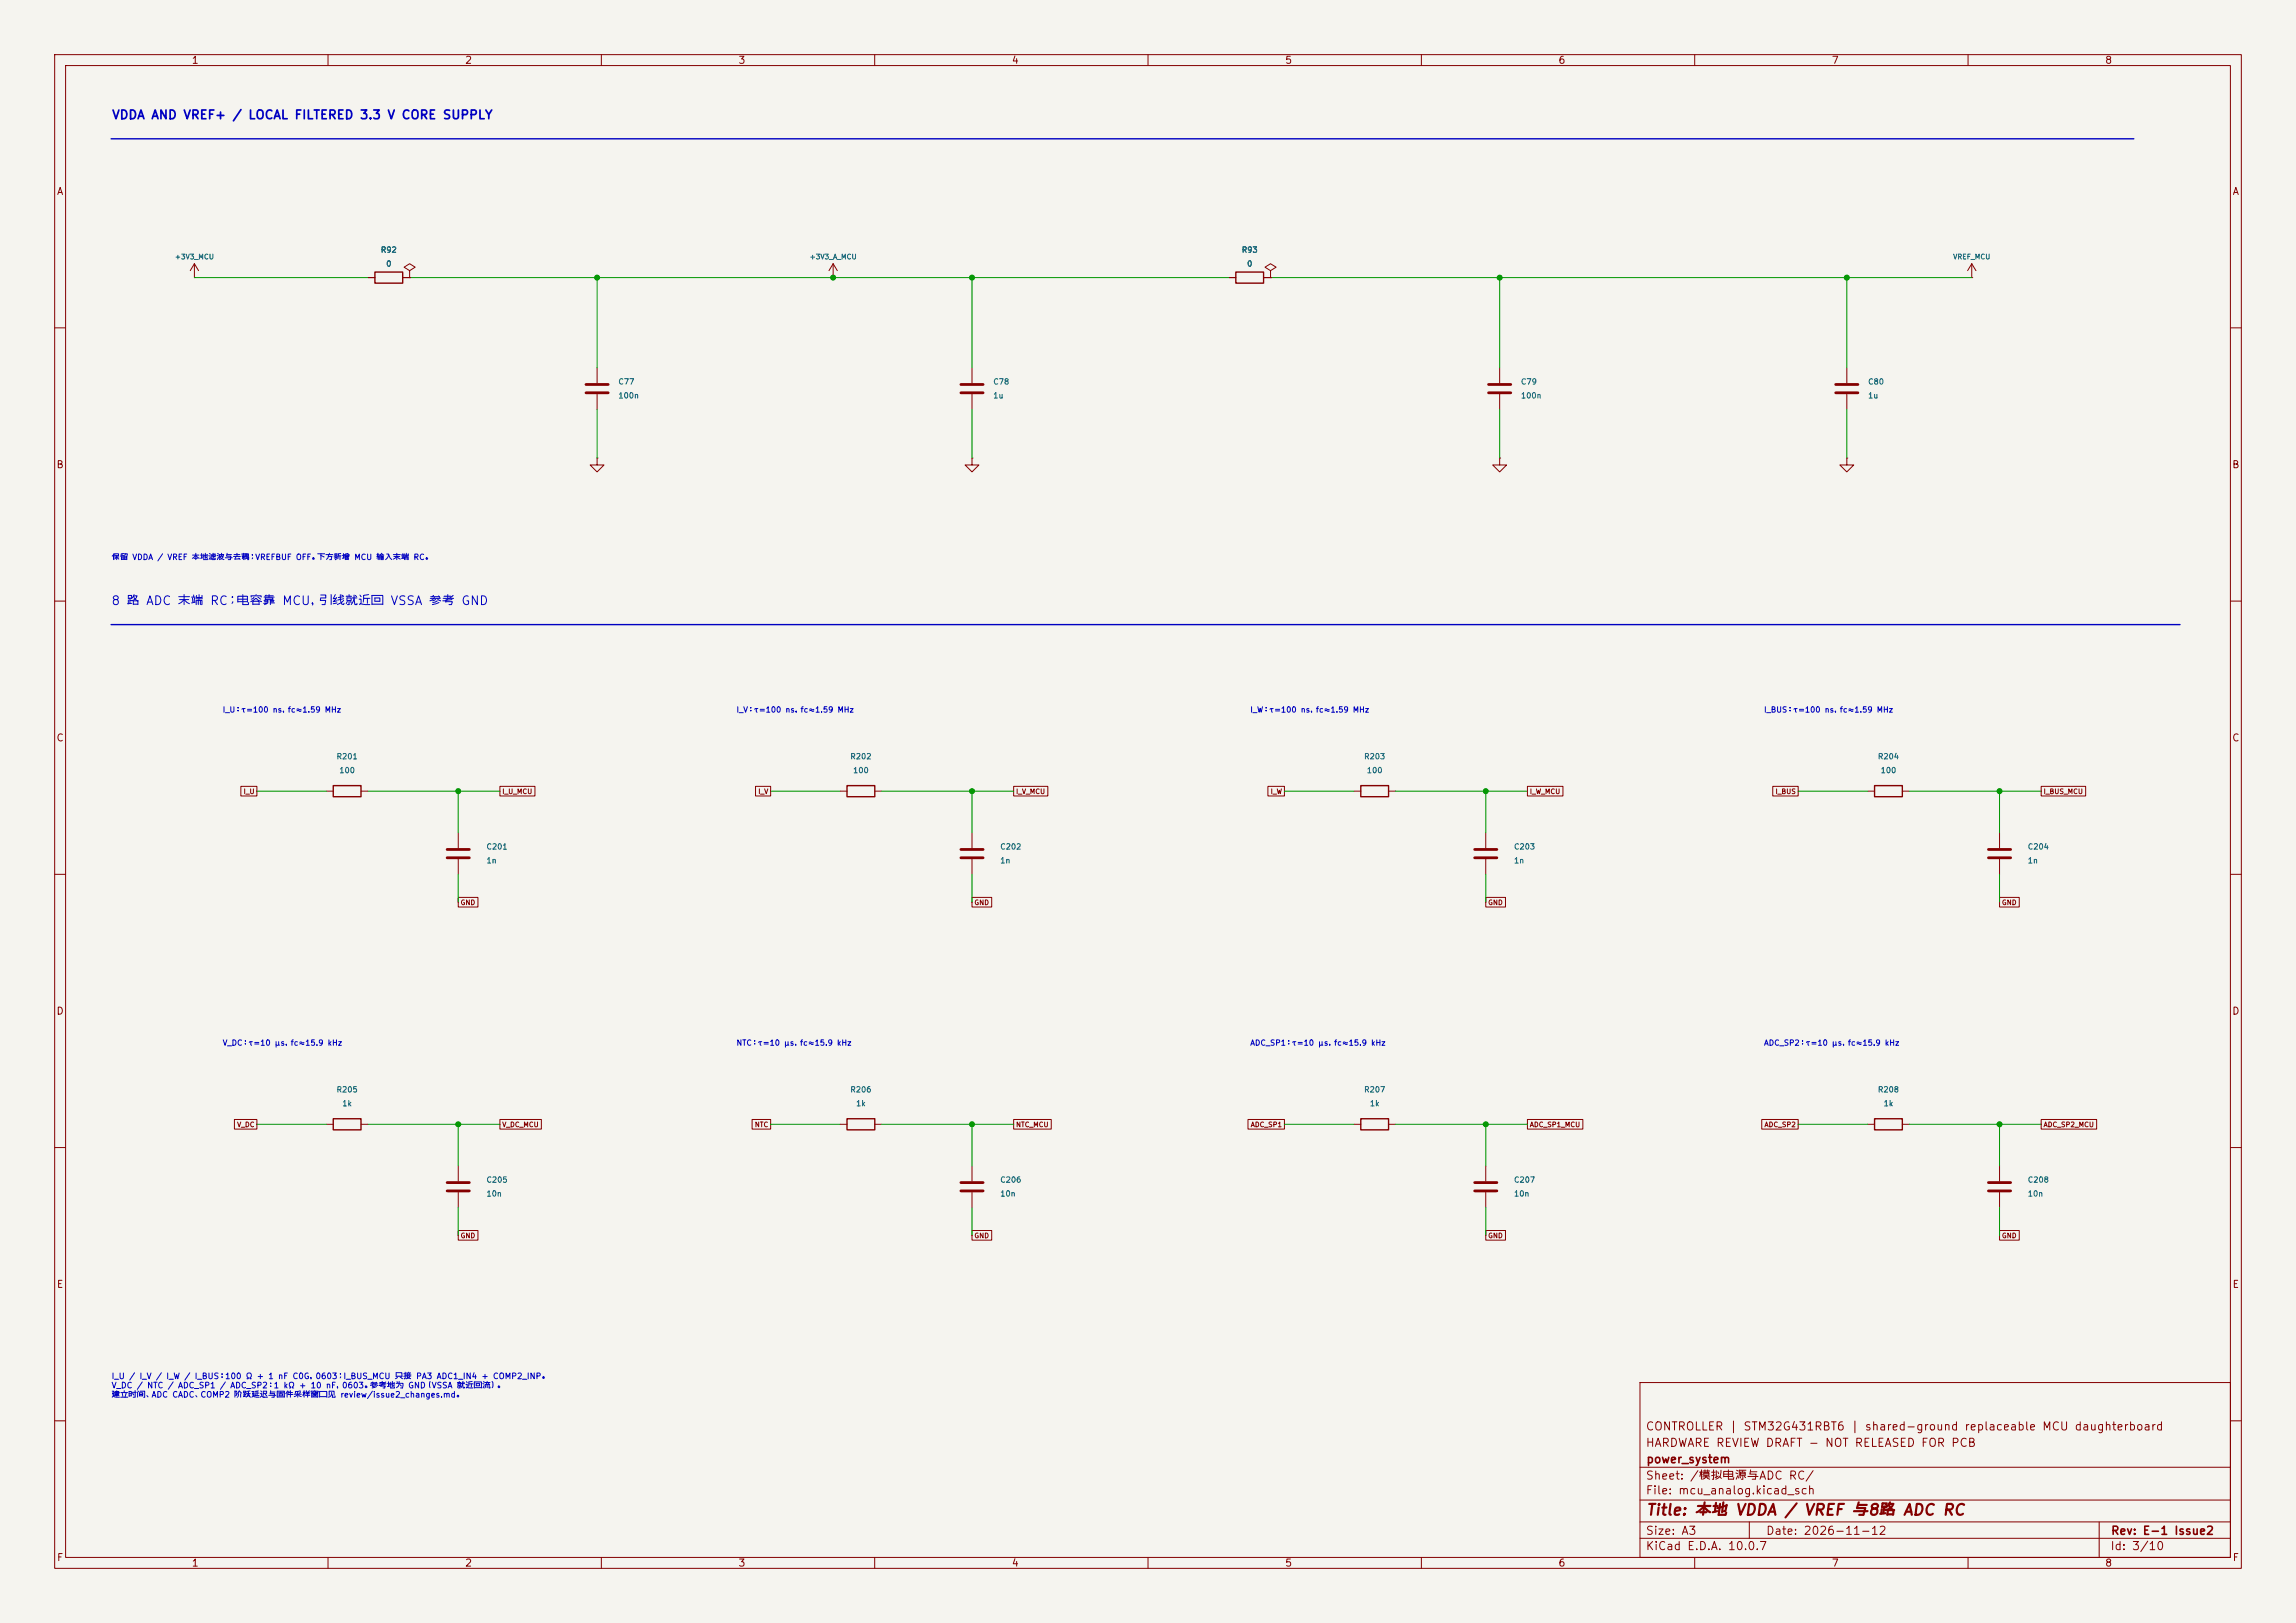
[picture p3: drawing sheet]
<svg xmlns="http://www.w3.org/2000/svg" width="420mm" height="297mm" viewBox="0 0 420 297" stroke-linecap="round" stroke-linejoin="round" font-family="sans-serif">
<defs><g id="words">
<text font-size="2" fill="#840000" x="301" y="277.8">Title: 本地 VDDA / VREF 与8路 ADC RC</text>
<g font-size="1.6" fill="#0000c2">
<text x="20.4" y="22.2">VDDA AND VREF+ / LOCAL FILTERED 3.3 V CORE SUPPLY</text>
<text x="20.3" y="111.1">8 路 ADC 末端 RC；电容靠 MCU，引线就近回 VSSA 参考 GND</text>
</g>
<g font-size="1.5" fill="#840000">
<text x="300.9" y="262.1">CONTROLLER | STM32G431RBT6 | shared-ground replaceable MCU daughterboard</text>
<text x="300.9" y="265.1">HARDWARE REVIEW DRAFT - NOT RELEASED FOR PCB</text>
<text x="301" y="268.1">power_system</text>
<text x="300.9" y="273.8">File: mcu_analog.kicad_sch</text>
<text x="300.9" y="271.1">Sheet: /模拟电源与ADC RC/</text>
<text x="300.9" y="281.2">Size: A3</text>
<text x="322.9" y="281.2">Date: 2026-11-12</text>
<text x="386" y="281.2">Rev: E-1 Issue2</text>
<text x="300.9" y="284">KiCad E.D.A. 10.0.7</text>
<text x="385.9" y="284">Id: 3/10</text>
</g>
<g font-size="1.3" fill="#840000">
<text x="35" y="12">1</text>
<text x="85" y="12">2</text>
<text x="135" y="12">3</text>
<text x="185" y="12">4</text>
<text x="235" y="12">5</text>
<text x="285" y="12">6</text>
<text x="335" y="12">7</text>
<text x="385" y="12">8</text>
<text x="10.3" y="36">A</text>
<text x="408.3" y="36">A</text>
<text x="10.2" y="86">B</text>
<text x="408.2" y="86">B</text>
<text x="10.2" y="136">C</text>
<text x="408.2" y="136">C</text>
<text x="10.2" y="186">D</text>
<text x="408.2" y="186">D</text>
<text x="10.3" y="236">E</text>
<text x="408.3" y="236">E</text>
<text x="10.3" y="286">F</text>
<text x="35" y="287">1</text>
<text x="85" y="287">2</text>
<text x="135" y="287">3</text>
<text x="185" y="287">4</text>
<text x="235" y="287">5</text>
<text x="285" y="287">6</text>
<text x="335" y="287">7</text>
<text x="385" y="287">8</text>
<text x="408.3" y="286">F</text>
</g>
<g font-size="1.1" fill="#0000c2">
<text x="20.3" y="252.6">I_U / I_V / I_W / I_BUS：100 Ω + 1 nF C0G，0603；I_BUS_MCU 只接 PA3 ADC1_IN4 + COMP2_INP。</text>
<text x="20.3" y="254.3">V_DC / NTC / ADC_SP1 / ADC_SP2：1 kΩ + 10 nF，0603。参考地为 GND（VSSA 就近回流）。</text>
<text x="20.3" y="256">建立时间、ADC CADC、COMP2 阶跃延迟与固件采样窗口见 review/issue2_changes.md。</text>
</g>
<g font-size="1" fill="#006464">
<text x="69.6" y="46.5">R92</text>
<text x="227" y="46.5">R93</text>
<text x="70.5" y="49">0</text>
<text x="228" y="49">0</text>
<text x="113" y="70.6">C77</text>
<text x="181.6" y="70.6">C78</text>
<text x="278.1" y="70.6">C79</text>
<text x="341.6" y="70.6">C80</text>
<text x="113" y="73.1">100n</text>
<text x="181.6" y="73.1">1u</text>
<text x="278.1" y="73.1">100n</text>
<text x="341.6" y="73.1">1u</text>
<text x="61.5" y="139.2">R201</text>
<text x="62" y="141.7">100</text>
<text x="155.5" y="139.2">R202</text>
<text x="156" y="141.7">100</text>
<text x="249.4" y="139.2">R203</text>
<text x="249.9" y="141.7">100</text>
<text x="343.4" y="139.2">R204</text>
<text x="343.9" y="141.7">100</text>
<text x="88.9" y="155.7">C201</text>
<text x="182.9" y="155.7">C202</text>
<text x="276.8" y="155.7">C203</text>
<text x="370.8" y="155.7">C204</text>
<text x="88.9" y="158.2">1n</text>
<text x="182.9" y="158.2">1n</text>
<text x="276.8" y="158.2">1n</text>
<text x="370.8" y="158.2">1n</text>
<text x="61.5" y="200.1">R205</text>
<text x="62.5" y="202.7">1k</text>
<text x="155.5" y="200.1">R206</text>
<text x="156.5" y="202.7">1k</text>
<text x="249.4" y="200.1">R207</text>
<text x="250.5" y="202.7">1k</text>
<text x="343.4" y="200.1">R208</text>
<text x="344.5" y="202.7">1k</text>
<text x="88.9" y="216.7">C205</text>
<text x="88.9" y="219.2">10n</text>
<text x="182.9" y="216.7">C206</text>
<text x="182.9" y="219.2">10n</text>
<text x="276.8" y="216.7">C207</text>
<text x="276.8" y="219.2">10n</text>
<text x="370.8" y="216.7">C208</text>
<text x="370.8" y="219.2">10n</text>
</g>
<g font-size="1" fill="#0000c2">
<text x="20.3" y="102.7">保留 VDDA / VREF 本地滤波与去耦；VREFBUF OFF。下方新增 MCU 输入末端 RC。</text>
<text x="40.6" y="130.6">I_U：τ=100 ns，fc≈1.59 MHz</text>
<text x="134.6" y="130.6">I_V：τ=100 ns，fc≈1.59 MHz</text>
<text x="228.6" y="130.6">I_W：τ=100 ns，fc≈1.59 MHz</text>
<text x="322.6" y="130.6">I_BUS：τ=100 ns，fc≈1.59 MHz</text>
<text x="40.6" y="191.6">V_DC：τ=10 µs，fc≈15.9 kHz</text>
<text x="134.6" y="191.6">NTC：τ=10 µs，fc≈15.9 kHz</text>
<text x="228.6" y="191.6">ADC_SP1：τ=10 µs，fc≈15.9 kHz</text>
<text x="322.6" y="191.6">ADC_SP2：τ=10 µs，fc≈15.9 kHz</text>
</g>
<g font-size=".9" fill="#006464">
<text x="31.9" y="47.7">+3V3_MCU</text>
<text x="148" y="47.7">+3V3_A_MCU</text>
<text x="357.2" y="47.7">VREF_MCU</text>
</g>
<g font-size=".9" fill="#840000">
<text x="44.5" y="145.5">I_U</text>
<text x="91.8" y="145.5">I_U_MCU</text>
<text x="138.6" y="145.5">I_V</text>
<text x="185.8" y="145.5">I_V_MCU</text>
<text x="232.3" y="145.5">I_W</text>
<text x="279.7" y="145.5">I_W_MCU</text>
<text x="324.7" y="145.5">I_BUS</text>
<text x="373.7" y="145.5">I_BUS_MCU</text>
<text x="84.2" y="165.8">GND</text>
<text x="178.1" y="165.8">GND</text>
<text x="272.1" y="165.8">GND</text>
<text x="366.1" y="165.8">GND</text>
<text x="43.3" y="206.5">V_DC</text>
<text x="91.8" y="206.5">V_DC_MCU</text>
<text x="138" y="206.5">NTC</text>
<text x="185.8" y="206.5">NTC_MCU</text>
<text x="228.7" y="206.5">ADC_SP1</text>
<text x="279.7" y="206.5">ADC_SP1_MCU</text>
<text x="322.7" y="206.5">ADC_SP2</text>
<text x="373.7" y="206.5">ADC_SP2_MCU</text>
<text x="84.2" y="226.8">GND</text>
<text x="178.1" y="226.8">GND</text>
<text x="272.1" y="226.8">GND</text>
<text x="366.1" y="226.8">GND</text>
</g>
</g></defs>
<path d="M0 0h420v297h-420z" fill="#f5f4ef" stroke="#f5f4ef" stroke-width=".18"/>
<g fill="none" stroke="#840000" stroke-width=".18">
<path d="M10 10h400v277h-400zM12 12h396v273h-396zM60 10v2M110 10v2M160 10v2M210 10v2M260 10v2M310 10v2M360 10v2M35.6 50.8h.1M35.6 48.3l-.8 1.2M35.6 48.3l.7 1.2"/>
<path d="M35.6 48.3v2.5M67.3 50.8h1.3M73.7 50.8h1.2M74.9 49.5l1-.6-1-.6-1 .6 1 .6v1.3M74.9 50.8h.1M152.4 50.8h.1M152.4 48.3l-.8 1.2M152.4 48.3l.8 1.2M152.4 48.3v2.5M224.8 50.8h1.3M231.1 50.8h1.3M232.4 49.5l1-.6-1-.6-1 .6 1 .6v1.3"/>
<path d="M232.4 50.8h.1M360.7 50.8h.1M360.7 48.3l-.8 1.2M360.7 48.3l.7 1.2M360.7 48.3v2.5M10 60h2M109.2 67.3v2.8M109.2 72.1v2.8M177.8 67.3v2.8M177.8 72.1v2.8M274.3 67.3v2.8M274.3 72.1v2.8"/>
<path d="M337.8 67.3v2.8M337.8 72.1v2.8M408 60h2M109.2 83.8v1.3h1.3l-1.3 1.3-1.3-1.3h1.3M109.2 83.8h.1M177.8 83.8v1.3h1.3l-1.3 1.3-1.3-1.3h1.3M177.8 83.8h.1M274.3 83.8v1.3h1.3l-1.3 1.3-1.3-1.3h1.3M274.3 83.8h.1M337.8 83.8v1.3h1.3l-1.3 1.3-1.3-1.3h1.3M337.8 83.8h.1M10 110h2"/>
<path d="M408 110h2M10 160h2M44.1 143.9h2.9v1.8h-2.9zM59.7 144.8h1.3M66 144.8h1.3M83.8 152.4v2.8M83.8 157.2v2.8M91.4 143.9h6.5v1.8h-6.5zM138.2 143.9h2.8v1.8h-2.8zM153.7 144.8h1.2M160 144.8h1.3M177.8 152.4v2.8"/>
<path d="M177.8 157.2v2.8M185.4 143.9h6.3v1.8h-6.3zM231.9 143.9h3v1.8h-3zM247.6 144.8h1.3M254 144.8h1.3M271.8 152.4v2.8M271.8 157.2v2.8M279.4 143.9h6.5v1.8h-6.5zM324.3 143.9h4.6v1.8h-4.6zM341.6 144.8h1.3M348 144.8h1.2M365.8 152.4v2.8"/>
<path d="M365.8 157.2v2.8M373.4 143.9h8.1v1.8h-8.1zM408 160h2M83.8 164.2h3.6v1.8h-3.6zM177.8 164.2h3.6v1.8h-3.6zM271.8 164.2h3.6v1.8h-3.6zM365.8 164.2h3.6v1.8h-3.6zM10 210h2M42.9 204.9h4.1v1.7h-4.1zM59.7 205.7h1.3M66 205.7h1.3M83.8 213.4v2.8"/>
<path d="M83.8 218.2v2.8M91.4 204.9h7.6v1.7h-7.6zM137.6 204.9h3.4v1.7h-3.4zM153.7 205.7h1.2M160 205.7h1.3M177.8 213.4v2.8M177.8 218.2v2.8M185.4 204.9h6.9v1.7h-6.9zM228.3 204.9h6.6v1.7h-6.6zM247.6 205.7h1.3M254 205.7h1.3M271.8 213.4v2.8"/>
<path d="M271.8 218.2v2.8M279.4 204.9h10.1v1.7h-10.1zM322.3 204.9h6.6v1.7h-6.6zM341.6 205.7h1.3M348 205.7h1.2M365.8 213.4v2.8M365.8 218.2v2.8M373.4 204.9h10.1v1.7h-10.1zM408 210h2M83.8 225.2h3.6v1.7h-3.6zM177.8 225.2h3.6v1.7h-3.6zM271.8 225.2h3.6v1.7h-3.6z"/>
<path d="M365.8 225.2h3.6v1.7h-3.6zM300 253h108v32h-108zM10 260h2M300 278.5h108M300 274.5h108M300 268.5h108M320 278.5v3M384 278.5v6.5M408 260h2M60 285v2M110 285v2M160 285v2"/>
<path d="M210 285v2M260 285v2M300 281.5h108M310 285v2M360 285v2"/>
</g>
<g fill="none" stroke="#840000" stroke-width=".51">
<path d="M107.2 70.4h4.1M107.2 71.9h4.1M175.8 70.4h4M175.8 71.9h4M272.3 70.4h4.1M272.3 71.9h4.1M335.8 70.4h4.1M335.8 71.9h4.1M81.8 155.4h4.1M81.8 157h4.1M175.8 155.4h4M175.8 157h4"/>
<path d="M269.7 155.4h4.1M269.7 157h4.1M363.7 155.4h4.1M363.7 157h4.1M81.8 216.4h4.1M81.8 217.9h4.1M175.8 216.4h4M175.8 217.9h4M269.7 216.4h4.1M269.7 217.9h4.1M363.7 216.4h4.1M363.7 217.9h4.1"/>
</g>
<path d="M68.6 49.8h5.1v2h-5.1zM226.1 49.8h5v2h-5zM61 143.8h5v2h-5zM154.9 143.8h5.1v2h-5.1zM248.9 143.8h5.1v2h-5.1zM342.9 143.8h5.1v2h-5.1zM61 204.7h5v2.1h-5zM154.9 204.7h5.1v2.1h-5.1zM248.9 204.7h5.1v2.1h-5.1zM342.9 204.7h5.1v2.1h-5.1z" fill="none" stroke="#840000" stroke-width=".25"/>
<path d="M20.3 25.4h370M20.3 114.3h378.5" fill="none" stroke="#0000c2" stroke-width=".25"/>
<g fill="none" stroke="#009600" stroke-width=".18">
<path d="M35.6 50.8h31.7M74.9 50.8h149.9M109.2 50.8v16.5M177.8 50.8v16.5M232.4 50.8h128.3M274.3 50.8v16.5M337.8 50.8v16.5M109.2 74.9v8.9M177.8 74.9v8.9M274.3 74.9v8.9M337.8 74.9v8.9M47 144.8h12.7"/>
<path d="M67.3 144.8h24.1M83.8 144.8v7.6M141 144.8h12.7M161.3 144.8h24.1M177.8 144.8v7.6M234.9 144.8h12.7M255.3 144.8h24.1M271.8 144.8v7.6M328.9 144.8h12.7M349.2 144.8h24.2M365.8 144.8v7.6M83.8 160v5.1"/>
<path d="M177.8 160v5.1M271.8 160v5.1M365.8 160v5.1M47 205.7h12.7M67.3 205.7h24.1M83.8 205.7v7.7M141 205.7h12.7M161.3 205.7h24.1M177.8 205.7v7.7M234.9 205.7h12.7M255.3 205.7h24.1M271.8 205.7v7.7"/>
<path d="M328.9 205.7h12.7M349.2 205.7h24.2M365.8 205.7v7.7M83.8 221v5.1M177.8 221v5.1M271.8 221v5.1M365.8 221v5.1"/>
</g>
<g fill="#009600" stroke="#009600" stroke-width=".18">
<circle cx="177.8" cy="205.7" r=".46"/>
<circle cx="271.8" cy="205.7" r=".46"/>
<circle cx="109.2" cy="50.8" r=".46"/>
<circle cx="83.8" cy="205.7" r=".46"/>
<circle cx="83.8" cy="144.8" r=".46"/>
<circle cx="271.8" cy="144.8" r=".46"/>
<circle cx="365.8" cy="144.8" r=".46"/>
<circle cx="365.8" cy="205.7" r=".46"/>
<circle cx="177.8" cy="144.8" r=".46"/>
<circle cx="274.3" cy="50.8" r=".46"/>
<circle cx="337.8" cy="50.8" r=".46"/>
<circle cx="152.4" cy="50.8" r=".46"/>
<circle cx="177.8" cy="50.8" r=".46"/>
</g>
<use href="#words"/>
</svg>
